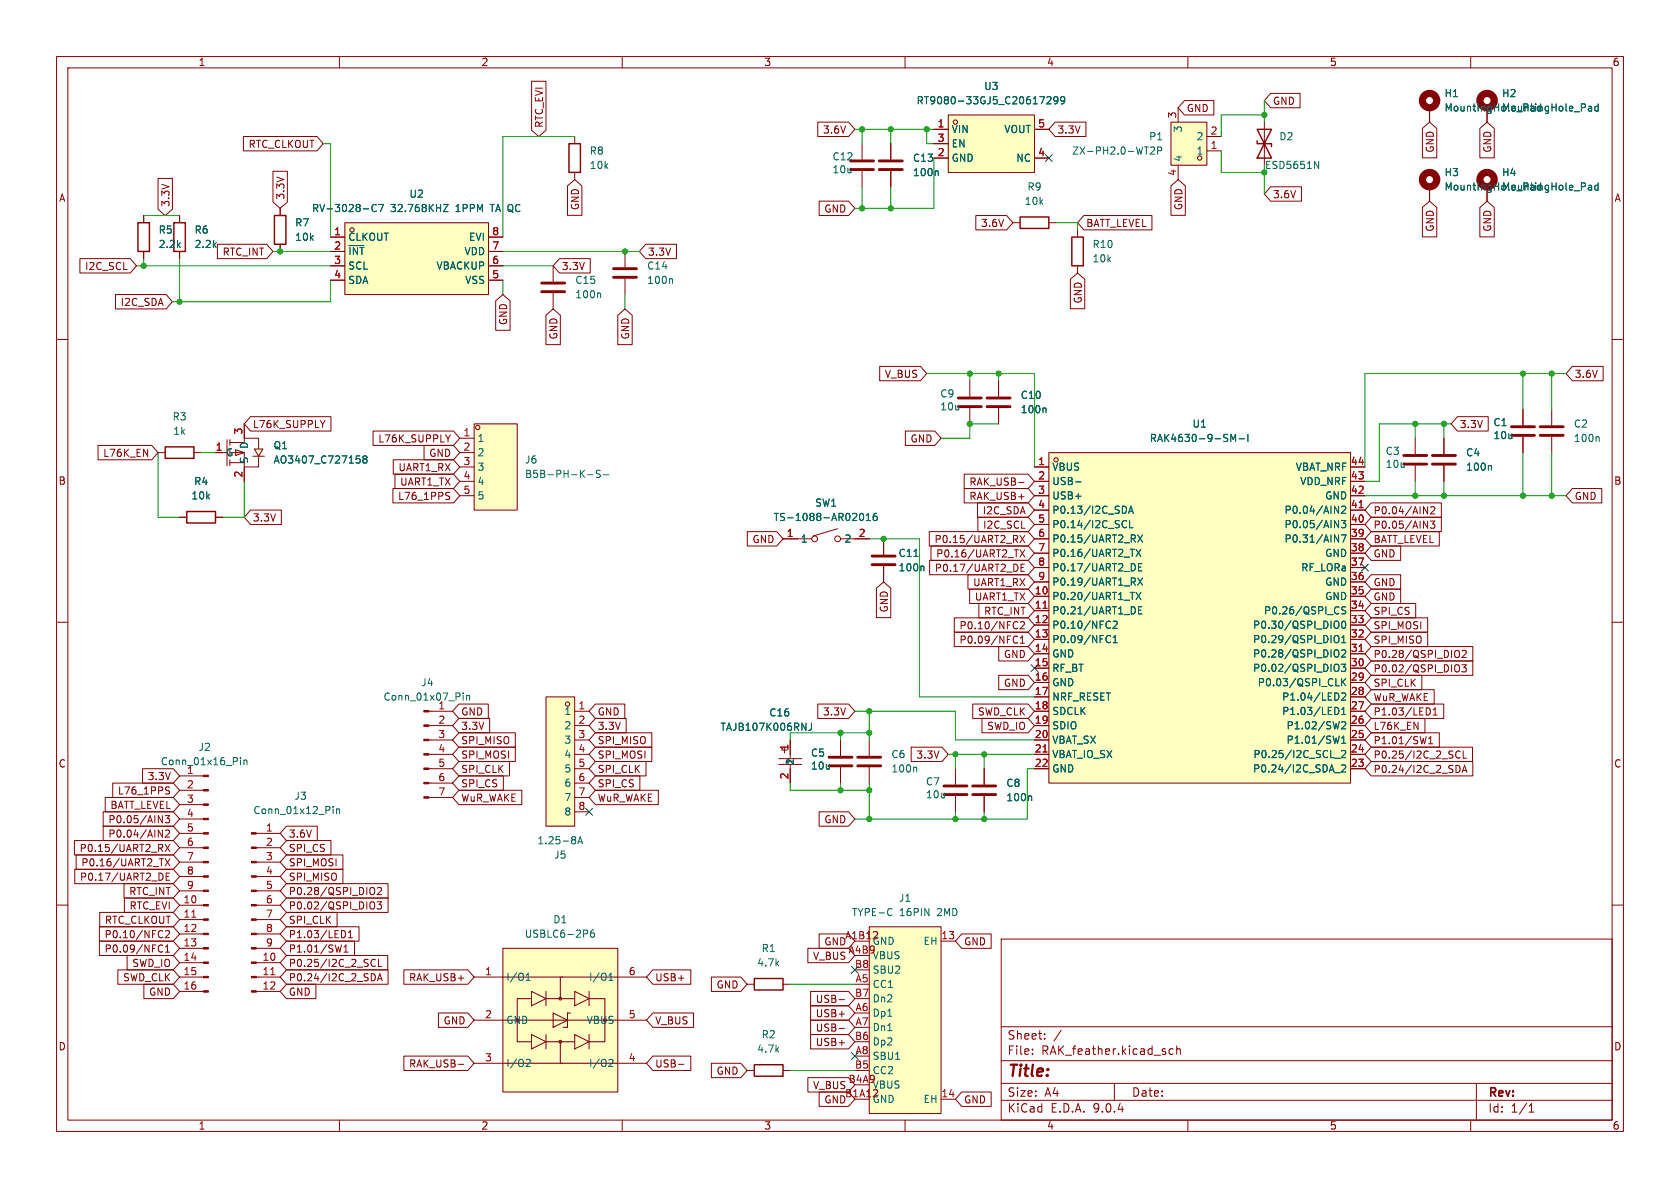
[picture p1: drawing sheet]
<svg xmlns="http://www.w3.org/2000/svg" width="297mm" height="210mm" viewBox="0 0 297 210" stroke-linecap="round" stroke-linejoin="round" font-family="sans-serif">
<defs><g id="words">
<text font-size="2.8" fill="#840000" x="178" y="190.9">Title:</text>
<g font-size="2.1" fill="#840000">
<text x="178" y="184">Sheet:</text>
<text x="178" y="186.7">File:</text>
<text x="184.1" y="186.7">RAK_feather.kicad_sch</text>
<text x="178" y="196.9">KiCad</text>
<text x="178" y="194.1">Size:</text>
<text x="184.7" y="194.1">A4</text>
<text x="185.7" y="196.9">E.D.A.</text>
<text x="193.3" y="196.9">9.0.4</text>
<text x="200" y="194.1">Date:</text>
<text x="263" y="194.3">Rev:</text>
<text x="263" y="196.9">Id:</text>
<text x="267.1" y="196.9">1/1</text>
</g>
<g font-size="1.8" fill="#840000">
<text x="35" y="11.9">1</text>
<text x="85" y="11.9">2</text>
<text x="135" y="11.9">3</text>
<text x="185" y="11.9">4</text>
<text x="235" y="11.9">5</text>
<text x="285" y="11.9">6</text>
<text x="96.2" y="22.7" transform="rotate(-90 96.2 22.7)">RTC_EVI</text>
<text x="145.4" y="23.8">3.6V</text>
<text x="186.8" y="23.8">3.3V</text>
<text x="209.7" y="20">GND</text>
<text x="224.9" y="18.7">GND</text>
<text x="43.8" y="26.4">RTC_CLKOUT</text>
<text x="253.7" y="27.1" transform="rotate(-90 253.7 27.1)">GND</text>
<text x="263.8" y="27.1" transform="rotate(-90 263.8 27.1)">GND</text>
<text x="10.3" y="35.9">A</text>
<text x="50.5" y="35.4" transform="rotate(-90 50.5 35.4)">3.3V</text>
<text x="224.9" y="35.2">3.6V</text>
<text x="285.3" y="35.9">A</text>
<text x="30.2" y="36.7" transform="rotate(-90 30.2 36.7)">3.3V</text>
<text x="102.6" y="37.3" transform="rotate(-90 102.6 37.3)">GND</text>
<text x="145.6" y="37.8">GND</text>
<text x="173.3" y="40.3">3.6V</text>
<text x="191.9" y="40.3">BATT_LEVEL</text>
<text x="209.2" y="37.3" transform="rotate(-90 209.2 37.3)">GND</text>
<text x="253.7" y="41.1" transform="rotate(-90 253.7 41.1)">GND</text>
<text x="263.8" y="41.1" transform="rotate(-90 263.8 41.1)">GND</text>
<text x="14.9" y="47.9">I2C_SCL</text>
<text x="39.2" y="45.4">RTC_INT</text>
<text x="99.2" y="47.9">3.3V</text>
<text x="114.5" y="45.4">3.3V</text>
<text x="191.5" y="53.8" transform="rotate(-90 191.5 53.8)">GND</text>
<text x="21.2" y="54.3">I2C_SDA</text>
<text x="89.9" y="57.6" transform="rotate(-90 89.9 57.6)">GND</text>
<text x="98.7" y="60.1" transform="rotate(-90 98.7 60.1)">GND</text>
<text x="111.4" y="60.1" transform="rotate(-90 111.4 60.1)">GND</text>
<text x="156.3" y="67">V_BUS</text>
<text x="278.3" y="67">3.6V</text>
<text x="44.6" y="75.9">L76K_SUPPLY</text>
<text x="258" y="75.9">3.3V</text>
<text x="18.1" y="81">L76K_EN</text>
<text x="66.8" y="78.4">L76K_SUPPLY</text>
<text x="70.3" y="83.5">UART1_RX</text>
<text x="75.8" y="81">GND</text>
<text x="160.9" y="78.4">GND</text>
<text x="10.3" y="85.9">B</text>
<text x="70.3" y="88.6">L76_1PPS</text>
<text x="70.6" y="86">UART1_TX</text>
<text x="171.3" y="86">RAK_USB-</text>
<text x="171.3" y="88.6">RAK_USB+</text>
<text x="278.3" y="88.6">GND</text>
<text x="285.3" y="85.9">B</text>
<text x="44.6" y="92.4">3.3V</text>
<text x="173.6" y="91.1">I2C_SDA</text>
<text x="173.7" y="93.7">I2C_SCL</text>
<text x="242.7" y="93.7">P0.05/AIN3</text>
<text x="242.7" y="91.1">P0.04/AIN2</text>
<text x="132.9" y="96.2">GND</text>
<text x="165.1" y="96.2">P0.15/UART2_RX</text>
<text x="165.2" y="101.3">P0.17/UART2_DE</text>
<text x="165.4" y="98.7">P0.16/UART2_TX</text>
<text x="242.7" y="96.2">BATT_LEVEL</text>
<text x="242.7" y="98.7">GND</text>
<text x="171.9" y="103.8">UART1_RX</text>
<text x="172.2" y="106.4">UART1_TX</text>
<text x="242.7" y="103.8">GND</text>
<text x="242.7" y="106.4">GND</text>
<text x="157.2" y="108.4" transform="rotate(-90 157.2 108.4)">GND</text>
<text x="169.5" y="111.4">P0.10/NFC2</text>
<text x="169.5" y="114">P0.09/NFC1</text>
<text x="173.9" y="108.9">RTC_INT</text>
<text x="242.7" y="114">SPI_MISO</text>
<text x="242.7" y="111.4">SPI_MOSI</text>
<text x="242.7" y="108.9">SPI_CS</text>
<text x="177.4" y="116.5">GND</text>
<text x="242.7" y="116.5">P0.28/QSPI_DIO2</text>
<text x="242.7" y="119.1">P0.02/QSPI_DIO3</text>
<text x="177.4" y="121.6">GND</text>
<text x="242.7" y="124.1">WuR_WAKE</text>
<text x="242.7" y="121.6">SPI_CLK</text>
<text x="81.4" y="129.2">3.3V</text>
<text x="81.4" y="126.7">GND</text>
<text x="81.4" y="131.8">SPI_MISO</text>
<text x="105.6" y="131.8">SPI_MISO</text>
<text x="105.6" y="126.7">GND</text>
<text x="105.6" y="129.2">3.3V</text>
<text x="145.4" y="126.7">3.3V</text>
<text x="172.8" y="126.7">SWD_CLK</text>
<text x="174.4" y="129.2">SWD_IO</text>
<text x="242.7" y="129.2">L76K_EN</text>
<text x="242.7" y="126.7">P1.03/LED1</text>
<text x="242.7" y="131.8">P1.01/SW1</text>
<text x="10.3" y="135.9">C</text>
<text x="81.4" y="136.8">SPI_CLK</text>
<text x="81.4" y="134.3">SPI_MOSI</text>
<text x="105.6" y="136.8">SPI_CLK</text>
<text x="105.6" y="134.3">SPI_MOSI</text>
<text x="140.6" y="135.4" transform="rotate(-90 140.6 135.4)">2</text>
<text x="161.9" y="134.3">3.3V</text>
<text x="242.7" y="136.8">P0.24/I2C_2_SDA</text>
<text x="242.7" y="134.3">P0.25/I2C_2_SCL</text>
<text x="285.3" y="135.9">C</text>
<text x="19.4" y="143.2">BATT_LEVEL</text>
<text x="20.7" y="140.7">L76_1PPS</text>
<text x="26" y="138.1">3.3V</text>
<text x="81.4" y="141.9">WuR_WAKE</text>
<text x="81.4" y="139.4">SPI_CS</text>
<text x="105.6" y="141.9">WuR_WAKE</text>
<text x="105.6" y="139.4">SPI_CS</text>
<text x="19.1" y="145.7">P0.05/AIN3</text>
<text x="19.1" y="148.3">P0.04/AIN2</text>
<text x="51" y="148.3">3.6V</text>
<text x="145.6" y="145.7">GND</text>
<text x="14" y="150.8">P0.15/UART2_RX</text>
<text x="14" y="155.9">P0.17/UART2_DE</text>
<text x="14.3" y="153.4">P0.16/UART2_TX</text>
<text x="51" y="150.8">SPI_CS</text>
<text x="51" y="153.4">SPI_MOSI</text>
<text x="51" y="155.9">SPI_MISO</text>
<text x="22.7" y="158.4">RTC_INT</text>
<text x="22.8" y="161">RTC_EVI</text>
<text x="51" y="161">P0.02/QSPI_DIO3</text>
<text x="51" y="158.4">P0.28/QSPI_DIO2</text>
<text x="18.4" y="166.1">P0.10/NFC2</text>
<text x="18.4" y="163.5">RTC_CLKOUT</text>
<text x="51" y="163.5">SPI_CLK</text>
<text x="51" y="166.1">P1.03/LED1</text>
<text x="145.6" y="167.3">GND</text>
<text x="170.3" y="167.3">GND</text>
<text x="18.4" y="168.6">P0.09/NFC1</text>
<text x="21.7" y="173.7">SWD_CLK</text>
<text x="23.3" y="171.1">SWD_IO</text>
<text x="51" y="171.1">P0.25/I2C_2_SCL</text>
<text x="51" y="168.6">P1.01/SW1</text>
<text x="51" y="173.7">P0.24/I2C_2_SDA</text>
<text x="72.2" y="173.7">RAK_USB+</text>
<text x="115.7" y="173.7">USB+</text>
<text x="143.6" y="169.9">V_BUS</text>
<text x="26.2" y="176.2">GND</text>
<text x="51" y="176.2">GND</text>
<text x="126.6" y="174.9">GND</text>
<text x="144.1" y="177.5">USB-</text>
<text x="10.3" y="185.9">D</text>
<text x="78.3" y="181.3">GND</text>
<text x="115.7" y="181.3">V_BUS</text>
<text x="144.1" y="182.6">USB-</text>
<text x="144.1" y="185.1">USB+</text>
<text x="144.1" y="180">USB+</text>
<text x="285.3" y="185.9">D</text>
<text x="72.2" y="188.9">RAK_USB-</text>
<text x="115.7" y="188.9">USB-</text>
<text x="126.6" y="190.2">GND</text>
<text x="143.6" y="192.7">V_BUS</text>
<text x="145.6" y="195.3">GND</text>
<text x="149.3" y="194.1">B1A12</text>
<text x="170.3" y="195.3">GND</text>
<text x="35" y="199.9">1</text>
<text x="85" y="199.9">2</text>
<text x="135" y="199.9">3</text>
<text x="185" y="199.9">4</text>
<text x="235" y="199.9">5</text>
<text x="285" y="199.9">6</text>
</g>
<g font-size="1.8" fill="#006464">
<text x="173.9" y="16.1">U3</text>
<text x="255.3" y="17.4">H1</text>
<text x="265.4" y="17.4">H2</text>
<text x="161.9" y="18.6">RT9080-33GJ5_C20617299</text>
<text x="168.1" y="23.7">VIN</text>
<text x="177.5" y="23.7">VOUT</text>
<text x="209.1" y="23.5" transform="rotate(-90 209.1 23.5)">3</text>
<text x="255.3" y="19.9">MountingHole_Pad</text>
<text x="265.4" y="19.9">MountingHole_Pad</text>
<text x="104.1" y="27.5">R8</text>
<text x="147.1" y="28.5">C12</text>
<text x="161.3" y="28.8">C13</text>
<text x="168.1" y="26.3">EN</text>
<text x="168.1" y="28.8">GND</text>
<text x="179.6" y="28.8">NC</text>
<text x="189.4" y="27.5">ZX-PH2.0-WT2P</text>
<text x="203" y="25">P1</text>
<text x="209.1" y="28.7" transform="rotate(-90 209.1 28.7)">4</text>
<text x="211.4" y="27.5">1</text>
<text x="211.4" y="25">2</text>
<text x="226.1" y="25">D2</text>
<text x="72.3" y="35.2">U2</text>
<text x="104.1" y="30.1">10k</text>
<text x="147.1" y="30.8">10u</text>
<text x="161.3" y="31.3">100n</text>
<text x="181.5" y="33.9">R9</text>
<text x="255.3" y="31.3">H3</text>
<text x="255.3" y="33.9">MountingHole_Pad</text>
<text x="265.4" y="31.3">H4</text>
<text x="265.4" y="33.9">MountingHole_Pad</text>
<text x="27.9" y="41.5">R5</text>
<text x="34.3" y="41.5">R6</text>
<text x="52.1" y="40.2">R7</text>
<text x="55.1" y="37.7">RV-3028-C7</text>
<text x="69" y="37.7">32.768KHZ</text>
<text x="80.7" y="37.7">1PPM</text>
<text x="87" y="37.7">TA</text>
<text x="90.3" y="37.7">QC</text>
<text x="181.1" y="36.4">10k</text>
<text x="27.9" y="44">2.2k</text>
<text x="34.3" y="44">2.2k</text>
<text x="52.1" y="42.8">10k</text>
<text x="61.5" y="42.8">CLKOUT</text>
<text x="61.5" y="45.3">~{INT}</text>
<text x="61.5" y="47.9">SCL</text>
<text x="77.1" y="47.9">VBACKUP</text>
<text x="82" y="45.3">VDD</text>
<text x="82.8" y="42.8">EVI</text>
<text x="114.3" y="47.9">C14</text>
<text x="193" y="46.6">10k</text>
<text x="193" y="44">R10</text>
<text x="61.5" y="50.4">SDA</text>
<text x="82.1" y="50.4">VSS</text>
<text x="101.6" y="52.9">100n</text>
<text x="101.6" y="50.4">C15</text>
<text x="114.3" y="50.4">100n</text>
<text x="166.1" y="70.5">C9</text>
<text x="180.3" y="70.7">C10</text>
<text x="30.4" y="74.5">R3</text>
<text x="30.5" y="77.1">1k</text>
<text x="166.1" y="72.7">10u</text>
<text x="180.3" y="73.3">100n</text>
<text x="210.7" y="75.8">U1</text>
<text x="263.9" y="75.5">C1</text>
<text x="263.9" y="77.8">10u</text>
<text x="278.1" y="75.8">C2</text>
<text x="39.9" y="80.9">G</text>
<text x="44" y="82" transform="rotate(-90 44 82)">S</text>
<text x="44" y="79.5" transform="rotate(-90 44 79.5)">D</text>
<text x="48.3" y="82.1">AO3407_C727158</text>
<text x="48.3" y="79.6">Q1</text>
<text x="84.3" y="78.3">1</text>
<text x="84.3" y="80.9">2</text>
<text x="84.3" y="83.4">3</text>
<text x="92.7" y="82.1">J6</text>
<text x="185.9" y="83.4">VBUS</text>
<text x="203.2" y="78.3">RAK4630-9-SM-I</text>
<text x="229" y="83.4">VBAT_NRF</text>
<text x="244.9" y="80.6">C3</text>
<text x="244.9" y="82.9">10u</text>
<text x="259.1" y="80.9">C4</text>
<text x="259.1" y="83.4">100n</text>
<text x="278.1" y="78.3">100n</text>
<text x="33.7" y="88.5">10k</text>
<text x="34.2" y="86">R4</text>
<text x="84.3" y="86">4</text>
<text x="84.3" y="88.5">5</text>
<text x="92.7" y="84.7">B5B-PH-K-S-</text>
<text x="144" y="89.8">SW1</text>
<text x="185.9" y="86">USB-</text>
<text x="185.9" y="88.5">USB+</text>
<text x="229.8" y="86">VDD_NRF</text>
<text x="234.2" y="88.5">GND</text>
<text x="136.7" y="92.3">TS-1088-AR02016</text>
<text x="185.9" y="91">P0.13/I2C_SDA</text>
<text x="185.9" y="93.6">P0.14/I2C_SCL</text>
<text x="227" y="91">P0.04/AIN2</text>
<text x="227" y="93.6">P0.05/AIN3</text>
<text x="141.5" y="96.1">1</text>
<text x="149.2" y="96.1">2</text>
<text x="158.8" y="101.2">100n</text>
<text x="158.8" y="98.7">C11</text>
<text x="185.9" y="96.1">P0.15/UART2_RX</text>
<text x="185.9" y="98.7">P0.16/UART2_TX</text>
<text x="185.9" y="101.2">P0.17/UART2_DE</text>
<text x="227" y="96.1">P0.31/AIN7</text>
<text x="229.9" y="101.2">RF_LORa</text>
<text x="234.2" y="98.7">GND</text>
<text x="185.9" y="103.7">P0.19/UART1_RX</text>
<text x="185.9" y="106.3">P0.20/UART1_TX</text>
<text x="234.2" y="103.7">GND</text>
<text x="234.2" y="106.3">GND</text>
<text x="185.9" y="108.8">P0.21/UART1_DE</text>
<text x="185.9" y="111.4">P0.10/NFC2</text>
<text x="185.9" y="113.9">P0.09/NFC1</text>
<text x="221.4" y="111.4">P0.30/QSPI_DIO0</text>
<text x="221.4" y="113.9">P0.29/QSPI_DIO1</text>
<text x="223.4" y="108.8">P0.26/QSPI_CS</text>
<text x="185.9" y="116.4">GND</text>
<text x="185.9" y="119">RF_BT</text>
<text x="221.4" y="116.4">P0.28/QSPI_DIO2</text>
<text x="221.4" y="119">P0.02/QSPI_DIO3</text>
<text x="67.7" y="124.1">Conn_01x07_Pin</text>
<text x="74.4" y="121.5">J4</text>
<text x="77.4" y="125.5">1</text>
<text x="185.9" y="121.5">GND</text>
<text x="185.9" y="124.1">NRF_RESET</text>
<text x="222.3" y="121.5">P0.03/QSPI_CLK</text>
<text x="226.6" y="124.1">P1.04/LED2</text>
<text x="99.7" y="126.6">1</text>
<text x="99.7" y="129.1">2</text>
<text x="99.7" y="131.7">3</text>
<text x="127.3" y="129.4">TAJB107K006RNJ</text>
<text x="135.9" y="126.8">C16</text>
<text x="185.9" y="126.6">SDCLK</text>
<text x="185.9" y="129.1">SDIO</text>
<text x="185.9" y="131.7">VBAT_SX</text>
<text x="226.6" y="126.6">P1.03/LED1</text>
<text x="227.3" y="129.1">P1.02/SW2</text>
<text x="227.3" y="131.7">P1.01/SW1</text>
<text x="28.3" y="135.5">Conn_01x16_Pin</text>
<text x="32.9" y="136.9">1</text>
<text x="35" y="132.9">J2</text>
<text x="99.7" y="134.2">4</text>
<text x="99.7" y="136.8">5</text>
<text x="140.6" y="135.3" transform="rotate(-90 140.6 135.3)">1</text>
<text x="143.3" y="134">C5</text>
<text x="143.3" y="136.2">10u</text>
<text x="157.5" y="134.2">C6</text>
<text x="157.5" y="136.8">100n</text>
<text x="185.9" y="134.2">VBAT_IO_SX</text>
<text x="185.9" y="136.8">GND</text>
<text x="221.4" y="136.8">P0.24/I2C_SDA_2</text>
<text x="221.5" y="134.2">P0.25/I2C_SCL_2</text>
<text x="52" y="141.6">J3</text>
<text x="99.7" y="139.3">6</text>
<text x="99.7" y="141.8">7</text>
<text x="163.6" y="139">C7</text>
<text x="163.6" y="141.3">10u</text>
<text x="177.8" y="139.3">C8</text>
<text x="177.8" y="141.8">100n</text>
<text x="44.7" y="144.1">Conn_01x12_Pin</text>
<text x="94.9" y="149.5">1.25-8A</text>
<text x="99.7" y="144.4">8</text>
<text x="97.9" y="152">J5</text>
<text x="158.8" y="159.6">J1</text>
<text x="92.7" y="166">USBLC6-2P6</text>
<text x="97.7" y="163.4">D1</text>
<text x="150.5" y="162.2">TYPE-C</text>
<text x="159" y="162.2">16PIN</text>
<text x="163.2" y="167.2">EH</text>
<text x="165.8" y="162.2">2MD</text>
<text x="89.4" y="173.6">I/O1</text>
<text x="104" y="173.6">I/O1</text>
<text x="133.8" y="171">4.7k</text>
<text x="134.5" y="168.5">R1</text>
<text x="154.2" y="169.8">VBUS</text>
<text x="154.2" y="172.3">SBU2</text>
<text x="154.2" y="174.9">CC1</text>
<text x="154.2" y="177.4">Dn2</text>
<text x="154.2" y="179.9">Dp1</text>
<text x="89.4" y="181.2">GND</text>
<text x="103.6" y="181.2">VBUS</text>
<text x="134.5" y="183.7">R2</text>
<text x="154.2" y="182.5">Dn1</text>
<text x="154.2" y="185">Dp2</text>
<text x="89.4" y="188.8">I/O2</text>
<text x="104" y="188.8">I/O2</text>
<text x="133.8" y="186.3">4.7k</text>
<text x="154.2" y="187.6">SBU1</text>
<text x="163.2" y="195.2">EH</text>
</g>
<g font-size="1.8" fill="#a90000">
<text x="165.7" y="22.6">1</text>
<text x="183.4" y="22.6">5</text>
<text x="208" y="21" transform="rotate(-90 208 21)">3</text>
<text x="213.9" y="23.9">2</text>
<text x="165.7" y="25.1">3</text>
<text x="165.7" y="27.7">2</text>
<text x="183.4" y="27.7">4</text>
<text x="213.9" y="26.4">1</text>
<text x="208" y="31.2" transform="rotate(-90 208 31.2)">4</text>
<text x="59" y="41.7">1</text>
<text x="86.9" y="41.7">8</text>
<text x="59" y="44.2">2</text>
<text x="59" y="46.7">3</text>
<text x="86.9" y="44.2">7</text>
<text x="86.9" y="46.7">6</text>
<text x="59" y="49.3">4</text>
<text x="86.9" y="49.3">5</text>
<text x="42.9" y="76.9" transform="rotate(-90 42.9 76.9)">3</text>
<text x="81.8" y="77.2">1</text>
<text x="38" y="79.8">1</text>
<text x="81.8" y="79.8">2</text>
<text x="81.8" y="82.3">3</text>
<text x="183.4" y="82.3">1</text>
<text x="238.7" y="82.3">44</text>
<text x="42.9" y="84.5" transform="rotate(-90 42.9 84.5)">2</text>
<text x="81.8" y="84.8">4</text>
<text x="81.8" y="87.4">5</text>
<text x="183.4" y="84.8">2</text>
<text x="183.4" y="87.4">3</text>
<text x="183.4" y="89.9">4</text>
<text x="238.7" y="84.8">43</text>
<text x="238.7" y="87.4">42</text>
<text x="238.7" y="89.9">41</text>
<text x="139" y="95">1</text>
<text x="151.7" y="95">2</text>
<text x="183.4" y="92.5">5</text>
<text x="183.4" y="95">6</text>
<text x="238.7" y="92.5">40</text>
<text x="238.7" y="95">39</text>
<text x="183.4" y="97.5">7</text>
<text x="183.4" y="100.1">8</text>
<text x="238.7" y="97.5">38</text>
<text x="238.7" y="100.1">37</text>
<text x="182.8" y="105.2">10</text>
<text x="182.8" y="107.7">11</text>
<text x="183.4" y="102.6">9</text>
<text x="238.7" y="102.6">36</text>
<text x="238.7" y="105.2">35</text>
<text x="238.7" y="107.7">34</text>
<text x="182.8" y="110.2">12</text>
<text x="182.8" y="112.8">13</text>
<text x="238.7" y="110.2">33</text>
<text x="238.7" y="112.8">32</text>
<text x="182.8" y="115.3">14</text>
<text x="182.8" y="117.9">15</text>
<text x="238.7" y="115.3">31</text>
<text x="238.7" y="117.9">30</text>
<text x="102.2" y="125.5">1</text>
<text x="182.8" y="120.4">16</text>
<text x="182.8" y="122.9">17</text>
<text x="182.8" y="125.5">18</text>
<text x="238.7" y="120.4">29</text>
<text x="238.7" y="122.9">28</text>
<text x="238.7" y="125.5">27</text>
<text x="77.4" y="128">2</text>
<text x="77.4" y="130.6">3</text>
<text x="102.2" y="128">2</text>
<text x="102.2" y="130.6">3</text>
<text x="182.8" y="128">19</text>
<text x="182.8" y="130.6">20</text>
<text x="238.7" y="128">26</text>
<text x="238.7" y="130.6">25</text>
<text x="77.4" y="133.1">4</text>
<text x="77.4" y="135.6">5</text>
<text x="102.2" y="133.1">4</text>
<text x="102.2" y="135.6">5</text>
<text x="139.4" y="137.9" transform="rotate(-90 139.4 137.9)">2</text>
<text x="139.4" y="132.8" transform="rotate(-90 139.4 132.8)">1</text>
<text x="182.8" y="133.1">21</text>
<text x="182.8" y="135.6">22</text>
<text x="238.7" y="133.1">24</text>
<text x="238.7" y="135.6">23</text>
<text x="32.9" y="139.4">2</text>
<text x="32.9" y="142">3</text>
<text x="77.4" y="138.2">6</text>
<text x="77.4" y="140.7">7</text>
<text x="102.2" y="138.2">6</text>
<text x="102.2" y="140.7">7</text>
<text x="102.2" y="143.3">8</text>
<text x="32.9" y="144.5">4</text>
<text x="32.9" y="147.1">5</text>
<text x="32.9" y="149.6">6</text>
<text x="46.9" y="147.1">1</text>
<text x="46.9" y="149.6">2</text>
<text x="32.9" y="152.1">7</text>
<text x="32.9" y="154.7">8</text>
<text x="46.9" y="152.1">3</text>
<text x="46.9" y="154.7">4</text>
<text x="32.3" y="159.8">10</text>
<text x="32.9" y="157.2">9</text>
<text x="46.9" y="157.2">5</text>
<text x="46.9" y="159.8">6</text>
<text x="32.3" y="162.3">11</text>
<text x="32.3" y="164.8">12</text>
<text x="32.3" y="167.4">13</text>
<text x="46.9" y="162.3">7</text>
<text x="46.9" y="164.8">8</text>
<text x="46.9" y="167.4">9</text>
<text x="149.3" y="166.1">A1B12</text>
<text x="154.2" y="167.2">GND</text>
<text x="166.3" y="166.1">13</text>
<text x="32.3" y="169.9">14</text>
<text x="32.3" y="172.5">15</text>
<text x="46.3" y="169.9">10</text>
<text x="46.3" y="172.5">11</text>
<text x="85.7" y="172.5">1</text>
<text x="111.1" y="172.5">6</text>
<text x="149.9" y="168.7">A4B9</text>
<text x="151.1" y="171.2">B8</text>
<text x="151.1" y="173.7">A5</text>
<text x="32.3" y="175">16</text>
<text x="46.3" y="175">12</text>
<text x="151.1" y="176.3">B7</text>
<text x="151.1" y="178.8">A6</text>
<text x="85.7" y="180.1">2</text>
<text x="111.1" y="180.1">5</text>
<text x="151.1" y="183.9">B6</text>
<text x="151.1" y="181.4">A7</text>
<text x="85.7" y="187.7">3</text>
<text x="111.1" y="187.7">4</text>
<text x="149.9" y="191.5">B4A9</text>
<text x="151.1" y="189">B5</text>
<text x="151.1" y="186.4">A8</text>
<text x="154.2" y="190.1">CC2</text>
<text x="154.2" y="192.6">VBUS</text>
<text x="154.2" y="195.2">GND</text>
<text x="166.3" y="194.1">14</text>
</g>
<text font-size="1.8" fill="#009600" x="223.5" y="30.1">ESD5651N</text>
</g></defs>
<g fill="none" stroke="#840000" stroke-width=".18">
<path d="M10 10h277v190h-277zM12 12h273v186h-273zM60 10v2M110 10v2M160 10v2M210 10v2M260 10v2M10 60h2M285 60h2M27.9 80h1.3M34.3 80h1.3M10 110h2"/>
<path d="M285 110h2M168.9 135.9v2.8M168.9 140.7v2.8M10 160h2M177 166h108v32h-108zM285 160h2M60 198v2M110 198v2M160 198v2M177 194.5h108M177 191.5h108M177 187.5h108"/>
<path d="M177 181.5h108M182.5 186.3v.1M182.5 185.5v.1M184.7 183.6v.1M184.7 182.8v.1M187.6 182.1l-1.3 2M197 191.5v3M207.4 185.5l-.4-.1-.3 .3v.4l.1 .2h.6M208 185.5l.2-.1 .4 .1 .1 .9M208 184.9v1.5M210 198v2M260 198v2"/>
<path d="M261 191.5v6.5M270.3 196.6h.9M270.3 195.5l.4-.4v1.5"/>
</g>
<path d="M29.2 79h5.1v2h-5.1z" fill="none" stroke="#840000" stroke-width=".25"/>
<path d="M166.9 138.9h4M166.9 140.5h4" fill="none" stroke="#840000" stroke-width=".51"/>
<g fill="#ffffc2">
<path d="M41.7 79.5l1.5 .5-1.5 .5z"/>
<path d="M45 79.4h1.5l-.8 1.3z"/>
</g>
<g fill="none" stroke="#840000" stroke-width=".18">
<path d="M152.4 25.4v2.8M152.4 30.2v2.8M179.1 39.4h1.2M185.4 39.4h1.3M40.1 77.7v4.6M40.6 78.2h2.6v-.7h2.5v1.8M40.6 77.7v1M41.7 79.5l1.5 .5-1.5 .5zM43.2 74.9v2.6M45 79.4h1.5l-.8 1.3zM274.3 72.4v2.8M274.3 77.2v2.8"/>
<path d="M31.7 91.4h1.3M38.1 80h1.3M38.1 91.4h1.3M40.6 80h2.6v2.6h2.5v-1.8M40.6 81.3v1M40.6 81.8h2.6M43.2 82.6v2.5M44.7 80.7h2M31.7 137.2h4.3M31.7 139.7h4.3M31.7 147.3h4.3M31.7 149.9h4.3"/>
<path d="M31.7 152.4h4.3M31.7 154.9h4.3M31.7 157.5h4.3M31.7 142.2h4.3M31.7 144.8h4.3M45.3 147.3h4.2M45.3 149.9h4.2M45.3 152.4h4.2M45.3 154.9h4.2M45.3 157.5h4.2M31.7 160h4.3M31.7 162.6h4.3"/>
<path d="M31.7 165.1h4.3M31.7 167.6h4.3M31.7 170.2h4.3M31.7 172.7h4.3M31.7 175.3h4.3M45.3 160h4.2M45.3 162.6h4.2M45.3 165.1h4.2M45.3 167.6h4.2M45.3 170.2h4.2M45.3 172.7h4.2M45.3 175.3h4.2"/>
</g>
<g fill="none" stroke="#006464" stroke-width=".18">
<path d="M282.5 77.2l.2 .2v.6M63 80.6h.6M63.4 81.1l.3 .2v.3l-.3 .3M64.4 81.1l-.2-.2 .2-.3h.2l.3 .2-.3 .3M64.4 81.1l-.2 .3v.3l.2 .2 .4-.1 .1-.2v-.2l-.3-.3M64.4 81.1h.2M42.5 133.9v.2M42.5 134.4v.8M43.1 134.4v.8M43.1 134.5l.2-.1h.3l.1 .8M58.9 142.6v.1M58.9 143v.8"/>
<path d="M59.5 143v.8M59.5 143.1l.2-.1h.3v.8"/>
</g>
<path d="M150.4 28.4h4M150.4 30h4M272.3 75.4h4.1M272.3 77h4.1" fill="none" stroke="#840000" stroke-width=".51"/>
<path d="M180.3 38.4h5.1v2h-5.1zM33 90.4h5.1v2.1h-5.1z" fill="none" stroke="#840000" stroke-width=".25"/>
<g fill="#840000" stroke="#840000" stroke-width=".18">
<path d="M44.4 147.2h.9v.2h-.9z"/>
<path d="M44.4 149.7h.9v.3h-.9z"/>
<path d="M44.4 152.3h.9v.2h-.9z"/>
<path d="M44.4 154.8h.9v.3h-.9z"/>
<path d="M44.4 157.4h.9v.2h-.9z"/>
<path d="M44.4 159.9h.9v.2h-.9z"/>
<path d="M44.4 162.4h.9v.3h-.9z"/>
<path d="M44.4 165h.9v.2h-.9z"/>
<path d="M44.4 167.5h.9v.3h-.9z"/>
<path d="M44.4 170.1h.9v.2h-.9z"/>
<path d="M44.4 172.6h.9v.2h-.9z"/>
<path d="M44.4 175.1h.9v.3h-.9z"/>
<path d="M36 137h.8v.3h-.8z"/>
<path d="M36 139.6h.8v.2h-.8z"/>
<path d="M36 142.1h.8v.3h-.8z"/>
<path d="M36 144.7h.8v.2h-.8z"/>
<path d="M36 147.2h.8v.2h-.8z"/>
<path d="M36 149.7h.8v.3h-.8z"/>
<path d="M36 152.3h.8v.2h-.8z"/>
<path d="M36 154.8h.8v.3h-.8z"/>
<path d="M36 157.4h.8v.2h-.8z"/>
<path d="M36 159.9h.8v.2h-.8z"/>
<path d="M36 162.4h.8v.3h-.8z"/>
<path d="M36 165h.8v.2h-.8z"/>
<path d="M36 167.5h.8v.3h-.8z"/>
<path d="M36 170.1h.8v.2h-.8z"/>
<path d="M36 172.6h.8v.2h-.8z"/>
<path d="M36 175.1h.8v.3h-.8z"/>
</g>
<path d="M33.9 162.1h.7M47.9 172.3h.7" fill="none" stroke="#a90000" stroke-width=".18"/>
<path d="M167.6 20.3h15.3v10.2h-15.3z" fill="#ffffc2"/>
<g fill="none" stroke="#840000" stroke-width=".18">
<path d="M25.4 38.1v1.3M165.1 22.9h2.5M165.1 25.4h2.5M165.1 27.9h2.5M167.6 20.3h15.3v10.2h-15.3zM182.9 22.9h2.5M182.9 27.9h2.5M25.4 44.5v1.2M176.5 67.3v2.8M176.5 72.1v2.8M75.8 125.7h4.2M75.8 128.3h4.2"/>
<path d="M75.8 130.8h4.2M75.8 133.4h4.2M75.8 135.9h4.2M75.8 138.4h4.2M75.8 141h4.2"/>
<circle cx="168.9" cy="21.6" r=".38"/>
</g>
<path d="M185.1 17.2l.5-.1 .2 .4-.8 .9h.8M187 17.6l-.2 .3h-.3l-.2-.3 .1-.4 .4-.1 .2 .1a.84 .84 0 0 1-.3 1.2h-.3M188.2 17.6l-.2 .3-.4-.1-.1-.2 .1-.4 .4-.1 .2 .1a.84 .84 0 0 1-.3 1.2h-.3M184.7 72.1l.2 .2v.7M81.9 122.5v.1M81.9 122.9v.9M82.5 122.9v.9M82.5 123l.2-.1 .3 .1v.8" fill="none" stroke="#006464" stroke-width=".18"/>
<path d="M24.4 39.4h2v5.1h-2z" fill="none" stroke="#840000" stroke-width=".25"/>
<g fill="#840000" stroke="#840000" stroke-width=".18">
<path d="M74.9 125.6h.9v.3h-.9z"/>
<path d="M74.9 128.1h.9v.3h-.9z"/>
<path d="M74.9 130.7h.9v.2h-.9z"/>
<path d="M74.9 133.2h.9v.3h-.9z"/>
<path d="M74.9 135.8h.9v.2h-.9z"/>
<path d="M74.9 138.3h.9v.3h-.9z"/>
<path d="M74.9 140.8h.9v.3h-.9z"/>
</g>
<path d="M174.5 70.4h4.1M174.5 71.9h4.1" fill="none" stroke="#840000" stroke-width=".51"/>
<g fill="#ffffc2">
<path d="M88.9 167.6h20.3v25.4h-20.3z"/>
<path d="M94 175.3l2.5 1.2-2.5 1.3z"/>
<path d="M94 182.9l2.5 1.3-2.5 1.2z"/>
<path d="M97.8 179.1l2.5 1.2-2.5 1.3z"/>
<path d="M101.6 175.3l2.5 1.2-2.5 1.3z"/>
<path d="M101.6 182.9l2.5 1.3-2.5 1.2z"/>
</g>
<g fill="none" stroke="#840000" stroke-width=".18">
<path d="M83.8 172.7h30.5M88.9 167.6h20.3v25.4h-20.3zM94 176.5h-2.6v7.7h2.6M94 175.3l2.5 1.2-2.5 1.3zM96.5 175.3v2.5M96.5 176.5h5.1M97.8 179.1l2.5 1.2-2.5 1.3zM99.1 176.5h.1M99.1 172.7v3.8M99.3 172.7h.1M100.8 179.1h-.5v2.5h-.7M101.6 175.3l2.5 1.2-2.5 1.3z"/>
<path d="M104.1 176.5h2.8v7.7h-3M104.1 175.3v2.5M83.8 188h30.5M83.8 180.3h5.1M91.4 180.3h22.9M94 182.9l2.5 1.3-2.5 1.2zM96.5 182.9v2.5M96.5 184.2h5.1M99.1 184.2v3.8M99.3 188h.1M101.6 182.9l2.5 1.3-2.5 1.2zM104.1 182.9v2.5"/>
<circle cx="99.1" cy="176.5" r=".25"/>
<circle cx="99.1" cy="184.1" r=".25"/>
</g>
<path d="M93 173.3h.7M93 172.4l.4-.4v1.3M103.8 164.5l.1 .2-.1 .3M105 164.4l-.4 .1a.86 .86 0 0 0 0 1.2l.4-.1 .1-.5-.2-.2h-.3l-.2 .2M107.6 173.3h.8M107.6 172.4l.4-.4v1.3M93.2 187.3h.4l.1 .3-.7 .9h.7M107.8 187.3h.4l.2 .3-.8 .9h.8" fill="none" stroke="#006464" stroke-width=".18"/>
<path d="M153.7 163.8h12.7v33.1h-12.7z" fill="#ffffc2"/>
<path d="M153.7 163.8h12.7v33.1h-12.7zM166.4 166.4h2.5M166.4 194.3h2.5" fill="none" stroke="#840000" stroke-width=".18"/>
<path d="M155.1 164.8v.4" fill="none" stroke="#a90000" stroke-width=".18"/>
<path d="M157.4 160.6l.3 .1M157.7 161.7l-.3 .2" fill="none" stroke="#006464" stroke-width=".18"/>
<path d="M96.5 123.2h5.1v22.9h-5.1z" fill="#ffffc2"/>
<g fill="none" stroke="#840000" stroke-width=".18">
<path d="M252.7 19.1v2.5M262.9 19.1v2.5M157.5 25.4v2.8M157.5 30.2v2.8M223.5 21.6v7.6M252.7 33v2.6M262.9 33v2.6M96.5 123.2h5.1v22.9h-5.1zM101.6 125.7h2.5M101.6 128.3h2.5M101.6 130.8h2.5M101.6 133.4h2.5"/>
<path d="M101.6 135.9h2.5M101.6 138.4h2.5M137.7 135.1h4M137.7 134.1h4M139.7 130.8v3.3M139.7 135.9v2.5M148.6 130.8v2.8M148.6 135.6v2.8M174 135.9v2.8M101.6 141h2.5M101.6 143.5h2.5M174 140.7v2.8"/>
<path d="M132.1 174h1.2M138.4 174h1.3M132.1 189.2h1.2M138.4 189.2h1.3"/>
<circle cx="100.3" cy="124.5" r=".38"/>
</g>
<g fill="none" stroke="#006464" stroke-width=".18">
<path d="M281 18.8h.2l.2 .2v.6M281.4 19.6h-.4M281.4 19.1h-.4M282.5 18.8h-.3l-.3 .2 .2 .6h.4M282.5 18.4v1.2M165.7 30.2l.2 .2v.7M232.4 28.5l.7 1.3v-1.3M281 32.8h.2l.2 .1v.7M281.4 33.5l-.4 .1M281.4 33.1h-.4M282.5 32.3v1.3M282.5 32.8h-.3l-.3 .2 .2 .5h.4"/>
<path d="M143.5 127.8v.9a.41 .41 0 0 1-.5 .4M101.7 148l.1 .1-.1 .3M101.7 148.5l.1 .2-.1 .4M102.1 149.2l.5-1.3 .4 1.3M102.3 148.8h.6M182.2 140.7l.2 .2v.6"/>
</g>
<path d="M222.2 22.9h2.6l-2.6 5h2.6zM222.2 24.9v.5h2.6v.5M133.3 173h5.1v2h-5.1zM133.3 188.2h5.1v2h-5.1z" fill="none" stroke="#840000" stroke-width=".25"/>
<path d="M155.4 28.4h4.1M155.4 30h4.1M146.6 133.9h4M146.6 135.4h4M172 138.9h4M172 140.5h4" fill="none" stroke="#840000" stroke-width=".51"/>
<g fill="none" stroke="#840000" stroke-width="1.3">
<circle cx="252.7" cy="17.8" r="1.27"/>
<circle cx="262.9" cy="17.8" r="1.27"/>
<circle cx="252.7" cy="31.7" r="1.27"/>
<circle cx="262.9" cy="31.7" r="1.27"/>
</g>
<path d="M61 39.4h25.4v12.7h-25.4z" fill="#ffffc2"/>
<g fill="none" stroke="#840000" stroke-width=".18">
<path d="M61 39.4h25.4v12.7h-25.4zM58.4 41.9h2.6M58.4 44.5h2.6M58.4 47h2.6M58.4 49.5h2.6M86.4 41.9h2.5M86.4 44.5h2.5M86.4 47h2.5M86.4 49.5h2.5"/>
<circle cx="62.2" cy="40.6" r=".38"/>
</g>
<path d="M66.5 36.3a.6 .6 0 0 0-.8 .4 .6 .6 0 0 0 .6 .7l.2-.1M66.9 36.1h.9l-.6 1.3M78.4 36.1h.8l-.8 1.3h.8" fill="none" stroke="#006464" stroke-width=".18"/>
<path d="M185.4 80h53.4v58.4h-53.4z" fill="#ffffc2"/>
<g fill="none" stroke="#840000" stroke-width=".18">
<path d="M250.2 77.5v2.8M182.9 82.6h2.5M182.9 85.1h2.5M182.9 87.6h2.5M182.9 90.2h2.5M182.9 92.7h2.5M182.9 95.3h2.5M182.9 97.8h2.5M185.4 80h53.4v58.4h-53.4zM238.8 82.6h2.5M238.8 85.1h2.5M238.8 87.6h2.5"/>
<path d="M238.8 90.2h2.5M238.8 92.7h2.5M238.8 95.3h2.5M238.8 97.8h2.5M250.2 82.3v2.8M182.9 100.3h2.5M182.9 102.9h2.5M182.9 105.4h2.5M182.9 108h2.5M182.9 110.5h2.5M182.9 113h2.5M182.9 115.6h2.5"/>
<path d="M182.9 118.1h2.5M238.8 100.3h2.5M238.8 102.9h2.5M238.8 105.4h2.5M238.8 108h2.5M238.8 110.5h2.5M238.8 113h2.5M238.8 115.6h2.5M238.8 118.1h2.5M182.9 120.7h2.5M182.9 123.2h2.5M182.9 125.7h2.5"/>
<path d="M182.9 128.3h2.5M182.9 130.8h2.5M182.9 133.4h2.5M182.9 135.9h2.5M238.8 120.7h2.5M238.8 123.2h2.5M238.8 125.7h2.5M238.8 128.3h2.5M238.8 130.8h2.5M238.8 133.4h2.5M238.8 135.9h2.5"/>
<circle cx="186.7" cy="81.3" r=".38"/>
</g>
<g fill="none" stroke="#006464" stroke-width=".18">
<path d="M217.6 78v-1.2l.4 .9 .4-.9v1.2M219 77.6h1M220.6 76.8v1.2M190.1 85.2h1M198.8 92l.4 .1M198.9 89.5l.3 .5-.3 .7M199.2 93.2l-.4 .1M199.5 90.7l.4-1.2 .5 1.2M199.6 90.4h.6M199.7 92v1.3h.6M200.8 97.1l.9 1.3M201.1 94.6l.9 1.2"/>
<path d="M201.7 97.1l-.9 1.3M201.9 99.6h-.6v1.3h.6M202 94.6l-.9 1.2M235.9 89.5l.7 1.2v-1.2M235.9 92l.7 1.3v-1.3M235.9 94.6l.7 1.2v-1.2M237.1 92h.8l-.4 .5 .3 .1v.6l-.1 .1-.6-.1M237.1 94.6h.9l-.6 1.2M237.2 89.6l.5-.1 .2 .3-.8 .9h.8M195.8 112.4l.3-.1 .2 .2M196.1 109.8l.2 .1M196.3 110.9l-.2 .2"/>
<path d="M196.3 113.5l-.2 .1-.3-.1M196.8 109.9l.5-.1 .2 .4-.8 .9h.8M196.8 113.6h.7M196.8 112.7l.4-.4v1.3M200.8 104.7l.9 1.3M201.1 102.2l.9 1.2M201.3 100.2h.4M201.3 107.9h.4M201.7 104.7l-.9 1.3M201.9 107.3h-.6v1.2h.6M202 102.2l-.9 1.2M236 112.4l.2-.1a.43 .43 0 0 1 .5 .5v.4a.42 .42 0 0 1-.2 .4 .42 .42 0 0 1-.5-.1"/>
<path d="M236.4 109.8l.1 .1a.81 .81 0 0 1-.1 1.2M236.4 114.9h.1a.81 .81 0 0 1-.1 1.2M236.4 117.4l.1 .1a.81 .81 0 0 1-.1 1.2M236.6 107.3l.1 .1M236.7 108.4l-.1 .1M237.1 117.4h.8l-.4 .5 .3 .1v.6l-.1 .1-.6-.1M237.2 120v1.2M237.2 113.6h.7M237.2 115l.5-.1 .2 .3-.8 .9h.8M237.2 112.7l.3-.4v1.3M237.3 109.9l.2-.1a.68 .68 0 0 1 .4 .6 .68 .68 0 0 1-.4 .7l-.2-.2-.1-.3zM237.9 120l-.7 .7"/>
<path d="M237.9 107.3h-.5l-.2 .1v.3l.6 .3 .1 .3-.2 .2h-.5M236 134.1h.9M236 136.6h.9M236.2 121.2h.6M236.3 125a.68 .68 0 0 1 .4 .7 .68 .68 0 0 1-.4 .6M236.6 122.7l.1 .3-.1 .6M236.8 130.1l-.3 1.3M237.2 122.6l.5-.1 .2 .4-.8 .9h.8M237.2 127.7l.5-.1 .2 .3-.8 .9h.8M237.2 132.8l.5-.1 .2 .3-.8 .9h.8M237.2 135.3l.5-.1 .2 .4-.8 .9h.8M237.2 125.4l.3-.4v1.3"/>
<path d="M237.2 130.5l.3-.4v1.3M237.2 126.3h.7M237.2 131.4h.7M237.4 120.5l.5 .7"/>
</g>
<path d="M240.3 89.8h.7M184.4 107.5h.7M240.3 115.2h.7M184.4 132.9h.7" fill="none" stroke="#a90000" stroke-width=".18"/>
<path d="M248.2 80.5h4M248.2 82h4" fill="none" stroke="#840000" stroke-width=".51"/>
<path d="M83.8 74.9h7.6v15.3h-7.6z" fill="#ffffc2"/>
<g fill="none" stroke="#840000" stroke-width=".18">
<path d="M31.7 38.1v1.3M49.5 36.8v1.3M31.7 44.5v1.2M49.5 43.2v1.3M97.8 47v2.8M97.8 51.8v2.8M110.5 44.5v2.7M110.5 49.3v2.8M81.3 77.5h2.5M83.8 74.9h7.6v15.3h-7.6zM269.2 72.4v2.8M269.2 77.2v2.8"/>
<path d="M81.3 80h2.5M81.3 82.6h2.5M81.3 85.1h2.5M81.3 87.6h2.5M138.4 95.3h5.1M148.1 93.5l-4.3 1.2M148.6 95.3h5.1M156.2 95.3v2.7M156.2 100.1v2.8M153.7 130.8v2.8M153.7 135.6v2.8"/>
<circle cx="84.4" cy="75.6" r=".38"/>
<circle cx="144" cy="95.3" r=".51"/>
<circle cx="148.1" cy="95.3" r=".51"/>
</g>
<path d="M106 51.8l.2 .2v.6M118.7 49.3l.2 .1v.7M103.9 83.9h1M106.1 83.2l-.5-.1-.1 .2v.3l.5 .3 .1 .3-.2 .2-.5-.1M106.7 83.9h.9M151.9 91.2l.2-.3 .1-.2a.68 .68 0 0 1 .5 .7 .68 .68 0 0 1-.5 .6l-.1-.1-.2-.4M153.2 92h.7M153.2 91.1l.3-.4v1.3M155 90.7l-.4 .1a.86 .86 0 0 0 0 1.2l.4-.1 .1-.4-.3-.3h-.2l-.2 .3M161.6 98.4h.7M163.2 100.1l.1 .1v.7M161.9 135.6l.2 .2v.7" fill="none" stroke="#006464" stroke-width=".18"/>
<path d="M95.8 50h4M95.8 51.6h4M108.5 47.5h4M108.5 49h4M267.2 75.4h4.1M267.2 77h4.1M154.2 99.8h4M154.2 98.3h4M151.6 133.9h4.1M151.6 135.4h4.1" fill="none" stroke="#840000" stroke-width=".51"/>
<path d="M30.7 39.4h2.1v5.1h-2.1zM48.5 38.1h2v5.1h-2z" fill="none" stroke="#840000" stroke-width=".25"/>
<path d="M207 21.6h6.4v7.6h-6.4z" fill="#ffffc2"/>
<g fill="none" stroke="#840000" stroke-width=".18">
<path d="M94 14.4h2.5v8.6l-1.3 1.1-1.2-1.1zM208.3 19.1v2.5M209.4 17.8h5.2v2.5h-5.2l-1.1-1.2zM224.6 16.5h5.2v2.6h-5.2l-1.1-1.3zM252.7 19.1v2.5M262.9 19.1v2.5M25.4 38.1v1.3M27.9 31.5h2.6v5.5l-1.3 1.1-1.3-1.1zM31.7 38.1v1.3M43 24.1h13l1.1 1.3-1.1 1.3h-13zM48.3 30.3h2.5v5.4l-1.3 1.1-1.2-1.1zM49.5 36.8v1.3"/>
<path d="M100.3 32.9l1.3-1.1 1.3 1.1v5.2h-2.6zM101.6 24.1v1.3M101.6 30.5v1.3M144.6 21.6h5.4l1.1 1.3-1.1 1.2h-5.4zM144.8 35.6h5.2l1.1 1.2-1.1 1.3h-5.2zM157.5 25.4v2.8M157.5 30.2v2.8M165.1 22.9h2.5M165.1 25.4h2.5M165.1 27.9h2.5M172.5 38.1h5.5l1.1 1.3-1.1 1.2h-5.5zM182.9 22.9h2.5"/>
<path d="M182.9 27.9h2.5M186.5 21.6h5.5v2.5h-5.5l-1.1-1.2zM191.6 38.1h12v2.5h-12l-1.1-1.2zM207 32.9l1.3-1.1 1.3 1.1v5.2h-2.6zM207 21.6h6.4v7.6h-6.4zM208.3 29.2v2.6M213.4 26.7h2.5M213.4 24.1h2.5M224.6 33h5.5v2.6h-5.5l-1.1-1.3zM251.5 22.7l1.2-1.1 1.3 1.1v5.2h-2.5zM251.5 36.7l1.2-1.1 1.3 1.1v5.2h-2.5zM252.7 33v2.6"/>
<path d="M261.6 22.7l1.3-1.1 1.3 1.1v5.2h-2.6zM261.6 36.7l1.3-1.1 1.3 1.1v5.2h-2.6zM262.9 33v2.6M14.1 45.7h8.9l1.1 1.3-1.1 1.3h-8.9zM20.4 52.1h9l1.1 1.2-1.1 1.3h-9zM25.4 44.5v1.2M31.7 44.5v1.2M38.4 43.2h8.7l1.2 1.3-1.2 1.2h-8.7zM49.5 43.2v1.3M58.4 41.9h2.6M58.4 44.5h2.6M58.4 47h2.6"/>
<path d="M58.4 49.5h2.6M86.4 41.9h2.5M86.4 44.5h2.5M86.4 47h2.5M86.4 49.5h2.5M87.6 53.2l1.3-1.1 1.3 1.1v5.2h-2.6zM96.5 55.7l1.3-1.1 1.3 1.1v5.2h-2.6zM98.9 45.7h5.4v2.6h-5.4l-1.1-1.3zM109.2 55.7l1.3-1.1 1.3 1.1v5.2h-2.6zM114.1 43.2h5.5v2.5h-5.5l-1.1-1.2zM189.2 49.4l1.3-1.1 1.3 1.1v5.2h-2.6zM190.5 40.6v1.3"/>
<path d="M190.5 47v1.3M17.3 78.7h9.5l1.1 1.3-1.1 1.3h-9.5zM43.2 74.9v2.6M44.3 73.7h14.2v2.5h-14.2l-1.1-1.3zM57.5 74.3l-.5 .7M66 76.2h14.2l1.1 1.3-1.1 1.2h-14.2zM75 78.7h5.2l1.1 1.3-1.1 1.3h-5.2zM79.6 76.9l-.4 .6M155.5 64.8h7.2l1.1 1.2-1.1 1.3h-7.2zM160.1 76.2h5.2l1.1 1.3-1.1 1.2h-5.2zM171.4 67.3v2.8M171.4 72.1v2.8"/>
<path d="M176.5 67.3v2.8M176.5 72.1v2.8M255.3 77.5v2.8M257.7 73.7h5.4v2.5h-5.4l-1.2-1.3zM269.2 72.4v2.8M269.2 77.2v2.8M278 64.8h5.4v2.5h-5.4l-1.1-1.3zM31.7 91.4h1.3M38.1 91.4h1.3M38.1 80h1.3M43.2 82.6v2.5M44.3 90.2h5.4v2.5h-5.4l-1.1-1.3z"/>
<path d="M69.5 86.4h10.7l1.1 1.2-1.1 1.3h-10.7zM69.5 81.3h10.7l1.1 1.3-1.1 1.2h-10.7zM69.8 83.8h10.4l1.1 1.3-1.1 1.3h-10.4zM79 87.6l.4 .2 .1 .3-.2 .2h-.3M79 87l.5 .1M132.1 94h5.2l1.1 1.3-1.1 1.2h-5.2zM138.4 95.3h2.6M151.1 95.3h2.6M156.2 95.3v2.7M164.3 94h17.5l1.1 1.3-1.1 1.2h-17.5zM164.3 99.1h17.5l1.1 1.2-1.1 1.3h-17.5zM164.6 96.5h17.2l1.1 1.3-1.1 1.3h-17.2z"/>
<path d="M170.5 83.8h11.3l1.1 1.3-1.1 1.3h-11.3zM170.5 86.4h11.3l1.1 1.2-1.1 1.3h-11.3zM172.8 88.9h9l1.1 1.3-1.1 1.2h-9zM172.9 91.4h8.9l1.1 1.3-1.1 1.3h-8.9zM180.1 85.3h.9M180.3 94.7l.9 1.2M180.3 97.2l.9 1.3M181.1 99.7h-.6v1.3h.6M181.2 94.7l-.9 1.2M181.2 97.2l-.9 1.3M182.9 82.6h2.5M182.9 85.1h2.5"/>
<path d="M182.9 87.6h2.5M182.9 90.2h2.5M182.9 92.7h2.5M182.9 95.3h2.5M182.9 97.8h2.5M238.8 82.6h2.5M238.8 85.1h2.5M238.8 87.6h2.5M238.8 90.2h2.5M238.8 92.7h2.5M238.8 95.3h2.5M238.8 97.8h2.5"/>
<path d="M242.4 91.4h12.4v2.6h-12.4l-1.1-1.3zM242.4 94h12v2.5h-12l-1.1-1.2zM242.4 96.5h5.2v2.6h-5.2l-1.1-1.3zM242.4 88.9h12.4v2.5h-12.4l-1.1-1.2zM251.7 92.1l.7 1.3v-1.3M251.7 89.6l.7 1.2v-1.2M252.9 92.1h.8l-.5 .5 .4 .1v.6l-.2 .1-.5-.1M252.9 89.7l.5-.1 .3 .3-.8 .9h.8M255.3 82.3v2.8M278 86.4h5.2v2.5h-5.2l-1.1-1.3zM154.9 104l1.3-1.1 1.3 1.1v5.2h-2.6zM156.2 100.1v2.8"/>
<path d="M168.7 109.2h13.1l1.1 1.3-1.1 1.3h-13.1zM168.7 111.8h13.1l1.1 1.2-1.1 1.3h-13.1zM171.1 101.6h10.7l1.1 1.3-1.1 1.2h-10.7zM171.4 104.1h10.4l1.1 1.3-1.1 1.3h-10.4zM173.1 106.7h8.7l1.1 1.3-1.1 1.2h-8.7zM176.6 119.4h5.2l1.1 1.3-1.1 1.2h-5.2zM176.6 114.3h5.2l1.1 1.3-1.1 1.2h-5.2zM179.4 112.5l.3-.1 .2 .2M179.7 109.9l.2 .1M179.9 111l-.2 .2M179.9 113.6l-.2 .1-.3-.1M180.4 110l.5-.1 .2 .4-.8 .9h.8"/>
<path d="M180.4 113.7h.7M180.4 112.8l.3-.4v1.3M180.5 100.3h.4M182.9 100.3h2.5M182.9 102.9h2.5M182.9 105.4h2.5M182.9 108h2.5M182.9 110.5h2.5M182.9 113h2.5M182.9 115.6h2.5M182.9 118.1h2.5M238.8 100.3h2.5"/>
<path d="M238.8 102.9h2.5M238.8 105.4h2.5M238.8 108h2.5M238.8 110.5h2.5M238.8 113h2.5M238.8 115.6h2.5M238.8 118.1h2.5M242.4 111.8h10v2.5h-10l-1.1-1.3zM242.4 114.3h18v2.5h-18l-1.1-1.2zM242.4 109.2h10v2.6h-10l-1.1-1.3zM242.4 116.8h18v2.6h-18l-1.1-1.3zM242.4 106.7h7.9v2.5h-7.9l-1.1-1.2z"/>
<path d="M242.4 101.6h5.2v2.5h-5.2l-1.1-1.2zM242.4 104.1h5.2v2.6h-5.2l-1.1-1.3zM242.4 119.4h9v2.5h-9l-1.1-1.2zM257.7 115h.1a.81 .81 0 0 1-.1 1.2M257.7 117.5l.1 .1a.81 .81 0 0 1-.1 1.2M258.4 117.5h.8l-.4 .5 .4 .1v.6l-.2 .1-.6-.1M258.5 115.1l.5-.1 .2 .3-.8 .9h.8M19.9 138.4h10.7l1.1 1.3-1.1 1.3h-10.7zM25.2 135.9h5.4l1.1 1.3-1.1 1.2h-5.4zM29.5 139.7l.4 .1 .1 .3-.3 .3h-.3M29.5 139.1l.5 .1M81.1 139.7h11.2v2.5h-11.2l-1.1-1.2z"/>
<path d="M81.1 134.6h9v2.6h-9l-1.1-1.3zM81.1 127h5.5v2.5h-5.5l-1.1-1.2zM81.1 124.5h5.2v2.5h-5.2l-1.1-1.3zM81.1 132.1h10v2.5h-10l-1.1-1.2zM81.1 129.5h10v2.6h-10l-1.1-1.3zM81.1 137.2h7.9v2.5h-7.9l-1.1-1.3zM105.3 134.6h8.9v2.6h-8.9l-1.2-1.3zM105.3 139.7h11.1v2.5h-11.1l-1.2-1.2zM105.3 132.1h9.9v2.5h-9.9l-1.2-1.2zM105.3 129.5h9.9v2.6h-9.9l-1.2-1.3zM105.3 137.2h7.8v2.5h-7.8l-1.2-1.3zM105.3 124.5h5.2v2.5h-5.2l-1.2-1.3z"/>
<path d="M105.3 127h5.4v2.5h-5.4l-1.2-1.2zM139.7 130.8v2.6M139.7 135.9v2.5M144.6 124.5h5.4l1.1 1.2-1.1 1.3h-5.4zM148.6 130.8v2.8M148.6 135.6v2.8M161.1 132.1h5.4l1.1 1.3-1.1 1.2h-5.4zM172 124.5h9.8l1.1 1.2-1.1 1.3h-9.8zM173.6 127h8.2l1.1 1.3-1.1 1.2h-8.2zM174 135.9v2.8M182.9 120.7h2.5M182.9 123.2h2.5"/>
<path d="M182.9 125.7h2.5M182.9 128.3h2.5M182.9 130.8h2.5M182.9 133.4h2.5M182.9 135.9h2.5M238.8 120.7h2.5M238.8 123.2h2.5M238.8 125.7h2.5M238.8 128.3h2.5M238.8 130.8h2.5M238.8 133.4h2.5M238.8 135.9h2.5"/>
<path d="M242.4 121.9h11.1v2.6h-11.1l-1.1-1.3zM242.4 127h9.5v2.5h-9.5l-1.1-1.2zM242.4 124.5h12.8v2.5h-12.8l-1.1-1.3zM242.4 129.5h12v2.6h-12l-1.1-1.3zM242.4 134.6h18v2.6h-18l-1.1-1.3zM242.4 132.1h17.9v2.5h-17.9l-1.1-1.2zM252.1 130.2l-.3 1.3M252.4 125.1a.68 .68 0 0 1 .5 .7 .68 .68 0 0 1-.5 .6M252.6 131.5h.7M252.6 130.6l.3-.4v1.3M253.4 125.5l.3-.4v1.3M253.4 126.4h.7"/>
<path d="M257.5 133.8l.3 .2 .3-.1M257.7 135.3a.68 .68 0 0 1 .4 .6 .68 .68 0 0 1-.4 .7M258.1 132.9l-.3-.1-.3 .1M258.5 136.6l.4-1.3 .4 1.3M258.6 136.2h.6M258.7 132.8v1.2h.6M13.2 148.6h17.4l1.1 1.3-1.1 1.2h-17.4zM13.2 153.7h17.4l1.1 1.2-1.1 1.3h-17.4zM13.5 151.1h17.1l1.1 1.3-1.1 1.3h-17.1zM18.2 143.5h12.4l1.1 1.3-1.1 1.3h-12.4zM18.2 146h12.4l1.1 1.3-1.1 1.3h-12.4zM18.6 141h12l1.1 1.2-1.1 1.3h-12z"/>
<path d="M21.9 156.2h8.7l1.1 1.3-1.1 1.3h-8.7zM22 158.7h8.6l1.1 1.3-1.1 1.3h-8.6zM28 144.2l.7 1.3v-1.3M28 146.7l.7 1.3v-1.3M29.2 144.2h.8l-.4 .5 .3 .1v.5l-.2 .2-.5-.2M29.2 149.3l.8 1.2M29.2 151.8l.8 1.3M29.3 146.8l.4-.1 .3 .4-.8 .9h.8M29.4 154.9h.4M30 154.3h-.6v1.3h.6M30 149.3l-.8 1.2M30 151.8l-.8 1.3"/>
<path d="M50.6 158.7h18v2.6h-18l-1.1-1.3zM50.6 156.2h18v2.6h-18l-1.1-1.3zM50.6 146h5.5v2.6h-5.5l-1.1-1.3zM50.6 148.6h7.9v2.5h-7.9l-1.1-1.2zM50.6 151.1h10v2.6h-10l-1.1-1.3zM50.6 153.7h10v2.5h-10l-1.1-1.3zM65.9 159.4l.2 .1a.81 .81 0 0 1-.2 1.2M65.9 156.9h.2a.81 .81 0 0 1-.2 1.3M66.7 159.4h.7l-.4 .5 .4 .1v.6l-.2 .1-.5-.1M66.7 157l.5-.1 .2 .3-.7 1h.7M144.8 143.5h5.2l1.1 1.3-1.1 1.3h-5.2zM174 140.7v2.8"/>
<path d="M17.6 166.4h13l1.1 1.2-1.1 1.3h-13zM17.6 163.8h13l1.1 1.3-1.1 1.3h-13zM17.6 161.3h13l1.1 1.3-1.1 1.2h-13zM20.8 171.4h9.8l1.1 1.3-1.1 1.3h-9.8zM22.5 168.9h8.1l1.1 1.3-1.1 1.3h-8.1zM25.4 174h5.2l1.1 1.3-1.1 1.2h-5.2zM28.2 167.1l.3-.1 .3 .2M28.5 164.5l.3 .1M28.8 168.2l-.3 .1-.3-.1M28.8 165.6l-.3 .2M29.3 168.3h.7M29.3 164.6l.4-.1 .3 .4-.8 .9h.8"/>
<path d="M29.3 167.4l.3-.4v1.3M50.6 174h5.2v2.5h-5.2l-1.1-1.2zM50.6 168.9h17.9v2.6h-17.9l-1.1-1.3zM50.6 166.4h12.1v2.5h-12.1l-1.1-1.3zM50.6 161.3h9v2.5h-9l-1.1-1.2zM50.6 163.8h12.9v2.6h-12.9l-1.1-1.3zM50.6 171.4h18v2.6h-18l-1.1-1.3zM60.4 167l-.3 1.3M60.7 164.5a.68 .68 0 0 1 .4 .6 .68 .68 0 0 1-.4 .7M60.8 168.3h.7M60.8 167.4l.4-.4v1.3M61.6 165.8h.7"/>
<path d="M61.6 164.9l.3-.4v1.3M65.7 170.7l.3 .2 .4-.2M65.9 172.1a.68 .68 0 0 1 .5 .7 .68 .68 0 0 1-.5 .6M66.4 169.7l-.4-.1-.3 .2M66.7 173.4l.4-1.3 .5 1.3M66.8 173h.6M66.9 169.6v1.3h.6M71.4 171.4h11.3l1.1 1.3-1.1 1.3h-11.3zM77.5 179.1h5.2l1.1 1.2-1.1 1.3h-5.2zM115.4 179.1h7.2v2.5h-7.2l-1.1-1.3zM115.4 171.4h6.7v2.6h-6.7l-1.1-1.3zM125.8 172.7h5.2l1.1 1.3-1.1 1.3h-5.2z"/>
<path d="M142.8 167.6h7.2l1.1 1.3-1.1 1.3h-7.2zM143.3 177.8h6.7l1.1 1.3-1.1 1.2h-6.7zM143.3 175.3h6.7l1.1 1.2-1.1 1.3h-6.7zM144.8 165.1h5.2l1.1 1.3-1.1 1.2h-5.2zM148.3 176.7h1M170 165.1h5.2v2.5h-5.2l-1.1-1.2zM71.4 186.7h11.3l1.1 1.3-1.1 1.2h-11.3zM81 188.1h1M115.4 186.7h6.7v2.5h-6.7l-1.1-1.2zM119.9 188.1h1M125.8 188h5.2l1.1 1.2-1.1 1.3h-5.2zM142.8 190.5h7.2l1.1 1.3-1.1 1.2h-7.2z"/>
<path d="M143.3 180.3h6.7l1.1 1.3-1.1 1.3h-6.7zM143.3 182.9h6.7l1.1 1.3-1.1 1.2h-6.7zM144.8 193h5.2l1.1 1.3-1.1 1.3h-5.2zM148.3 181.8h1M170 193h5.2v2.6h-5.2l-1.1-1.3z"/>
<circle cx="212.1" cy="27.9" r=".38"/>
</g>
<g fill="none" stroke="#006464" stroke-width=".18">
<path d="M185.1 17.2l.5-.1 .2 .4-.8 .9h.8M187 17.6l-.2 .3h-.3l-.2-.3 .1-.4 .4-.1 .2 .1a.84 .84 0 0 1-.3 1.2h-.3M188.2 17.6l-.2 .3-.4-.1-.1-.2 .1-.4 .4-.1 .2 .1a.84 .84 0 0 1-.3 1.2h-.3M281 18.8h.2l.2 .2v.6M281.4 19.6h-.4M281.4 19.1h-.4M282.5 18.8h-.3l-.3 .2 .2 .6h.4M282.5 18.4v1.2M66.5 36.3a.6 .6 0 0 0-.8 .4 .6 .6 0 0 0 .6 .7l.2-.1M66.9 36.1h.9l-.6 1.3M78.4 36.1h.8l-.8 1.3h.8M165.7 30.2l.2 .2v.7"/>
<path d="M203.4 26.1l.5-.1 .2 .3-.8 .9h.8M204.7 26.6h.6l.1-.2-.1-.3-.6-.1v1.2M281 32.8h.2l.2 .1v.7M281.4 33.5l-.4 .1M281.4 33.1h-.4M282.5 32.3v1.3M282.5 32.8h-.3l-.3 .2 .2 .5h.4M184.7 72.1l.2 .2v.7M217.6 78v-1.2l.4 .9 .4-.9v1.2M219 77.6h1M220.6 76.8v1.2M63 80.6h.6"/>
<path d="M63.4 81.1l.3 .2v.3l-.3 .3M64.4 81.1l-.2-.2 .2-.3h.2l.3 .2-.3 .3M64.4 81.1l-.2 .3v.3l.2 .2 .4-.1 .1-.2v-.2l-.3-.3M64.4 81.1h.2M151.9 91.2l.2-.3 .1-.2a.68 .68 0 0 1 .5 .7 .68 .68 0 0 1-.5 .6l-.1-.1-.2-.4M153.2 92h.7M153.2 91.1l.3-.4v1.3M155 90.7l-.4 .1a.86 .86 0 0 0 0 1.2l.4-.1 .1-.4-.3-.3h-.2l-.2 .3M161.6 98.4h.7M190.1 85.2h1M198.8 92l.4 .1M198.9 89.5l.3 .5-.3 .7"/>
<path d="M199.2 93.2l-.4 .1M199.5 90.7l.4-1.2 .5 1.2M199.6 90.4h.6M199.7 92v1.3h.6M200.8 97.1l.9 1.3M201.1 94.6l.9 1.2M201.7 97.1l-.9 1.3M201.9 99.6h-.6v1.3h.6M202 94.6l-.9 1.2M235.9 89.5l.7 1.2v-1.2M235.9 92l.7 1.3v-1.3M235.9 94.6l.7 1.2v-1.2"/>
<path d="M237.1 92h.8l-.4 .5 .3 .1v.6l-.1 .1-.6-.1M237.1 94.6h.9l-.6 1.2M237.2 89.6l.5-.1 .2 .3-.8 .9h.8M263.5 82.3l.2 .2v.6M163.2 100.1l.1 .1v.7M195.8 112.4l.3-.1 .2 .2M196.1 109.8l.2 .1M196.3 110.9l-.2 .2M196.3 113.5l-.2 .1-.3-.1M196.8 109.9l.5-.1 .2 .4-.8 .9h.8M196.8 113.6h.7M196.8 112.7l.4-.4v1.3"/>
<path d="M200.8 104.7l.9 1.3M201.1 102.2l.9 1.2M201.3 100.2h.4M201.3 107.9h.4M201.7 104.7l-.9 1.3M201.9 107.3h-.6v1.2h.6M202 102.2l-.9 1.2M236 112.4l.2-.1a.43 .43 0 0 1 .5 .5v.4a.42 .42 0 0 1-.2 .4 .42 .42 0 0 1-.5-.1M236.4 109.8l.1 .1a.81 .81 0 0 1-.1 1.2M236.4 114.9h.1a.81 .81 0 0 1-.1 1.2M236.4 117.4l.1 .1a.81 .81 0 0 1-.1 1.2M236.6 107.3l.1 .1"/>
<path d="M236.7 108.4l-.1 .1M237.1 117.4h.8l-.4 .5 .3 .1v.6l-.1 .1-.6-.1M237.2 120v1.2M237.2 113.6h.7M237.2 115l.5-.1 .2 .3-.8 .9h.8M237.2 112.7l.3-.4v1.3M237.3 109.9l.2-.1a.68 .68 0 0 1 .4 .6 .68 .68 0 0 1-.4 .7l-.2-.2-.1-.3zM237.9 120l-.7 .7M237.9 107.3h-.5l-.2 .1v.3l.6 .3 .1 .3-.2 .2h-.5M143.5 127.8v.9a.41 .41 0 0 1-.5 .4M236 134.1h.9M236 136.6h.9"/>
<path d="M236.2 121.2h.6M236.3 125a.68 .68 0 0 1 .4 .7 .68 .68 0 0 1-.4 .6M236.6 122.7l.1 .3-.1 .6M236.8 130.1l-.3 1.3M237.2 122.6l.5-.1 .2 .4-.8 .9h.8M237.2 127.7l.5-.1 .2 .3-.8 .9h.8M237.2 132.8l.5-.1 .2 .3-.8 .9h.8M237.2 135.3l.5-.1 .2 .4-.8 .9h.8M237.2 125.4l.3-.4v1.3M237.2 130.5l.3-.4v1.3M237.2 126.3h.7M237.2 131.4h.7"/>
<path d="M237.4 120.5l.5 .7M182.2 140.7l.2 .2v.6"/>
</g>
<path d="M100.6 25.4h2v5.1h-2zM189.5 41.9h2v5.1h-2z" fill="none" stroke="#840000" stroke-width=".25"/>
<path d="M169.4 70.4h4.1M169.4 71.9h4.1M253.2 80.5h4.1M253.2 82h4.1" fill="none" stroke="#840000" stroke-width=".51"/>
<g fill="none" stroke="#009600" stroke-width=".18">
<path d="M223.5 17.8v3.8M25.4 38.1h6.3M57.1 25.4h1.3v16.5M101.6 24.1h-12.7v17.8M151.1 22.9h14M152.4 22.9v2.5M152.4 33v3.8M157.5 22.9v2.5M157.5 33v3.8M163.8 22.9v2.5h1.3M165.1 27.9v8.9h-14M186.7 39.4h3.8v1.2"/>
<path d="M215.9 26.7v3.8h7.6v3.8M223.5 20.3h-7.6v3.8M24.1 47h34.3M25.4 45.7v1.3M31.7 45.7v7.6M48.3 44.5h10.1M58.4 49.5v3.8h-27.9M88.9 47h8.9M88.9 49.5v2.6M88.9 44.5h24.1M110.5 52.1v2.5M163.8 66h19.1v16.6"/>
<path d="M171.4 66v1.3M176.5 74.9h-5.1v2.6h-5M176.5 66v1.3M250.2 74.9v2.6M255.3 74.9v2.6M256.5 74.9h-12.7v10.2h-2.5M269.2 66v6.4M274.3 66v6.4M276.9 66h-35.6v16.6M27.9 80v11.4h3.8M35.6 80h2.5M43.2 85.1v6.3h-3.8"/>
<path d="M153.7 95.3h8.9v27.9h20.3M241.3 87.6h35.6M250.2 85.1v2.5M255.3 85.1v2.5M269.2 80v7.6M274.3 80v7.6M139.7 138.4v1.3h14M148.6 129.5v1.3M148.6 138.4v1.3M151.1 125.7h17.8v5.1h14M153.7 125.7v5.1M153.7 138.4v6.4"/>
<path d="M153.7 129.5h-14v1.3M167.6 133.4h15.3M168.9 133.4v2.5M174 133.4v2.5M182.9 135.9h-1.3v8.9h-30.5M168.9 143.5v1.3M174 143.5v1.3M139.7 174h11.4M139.7 189.2h11.4"/>
</g>
<path d="M184.8 27.3l1.2 1.2M186 27.3l-1.2 1.2M240.7 99.7l1.2 1.2M241.9 99.7l-1.2 1.2M182.3 117.5l1.2 1.2M183.5 117.5l-1.2 1.2M103.5 142.9l1.2 1.2M104.7 142.9l-1.2 1.2M150.5 170.8l1.2 1.3M151.7 170.8l-1.2 1.3M150.5 186.1l1.2 1.2M151.7 186.1l-1.2 1.2" fill="none" stroke="#000084" stroke-width=".18"/>
<path d="M240.3 89.8h.7M184.4 107.5h.7M240.3 115.2h.7M184.4 132.9h.7" fill="none" stroke="#a90000" stroke-width=".18"/>
<g fill="#009600" stroke="#009600" stroke-width=".18">
<circle cx="223.5" cy="30.5" r=".46"/>
<circle cx="250.2" cy="74.9" r=".46"/>
<circle cx="255.3" cy="74.9" r=".46"/>
<circle cx="255.3" cy="87.6" r=".46"/>
<circle cx="223.5" cy="20.3" r=".46"/>
<circle cx="171.4" cy="66" r=".46"/>
<circle cx="171.4" cy="74.9" r=".46"/>
<circle cx="156.2" cy="95.3" r=".46"/>
<circle cx="274.3" cy="87.6" r=".46"/>
<circle cx="269.2" cy="87.6" r=".46"/>
<circle cx="250.2" cy="87.6" r=".46"/>
<circle cx="269.2" cy="66" r=".46"/>
<circle cx="274.3" cy="66" r=".46"/>
<circle cx="152.4" cy="36.8" r=".46"/>
<circle cx="157.5" cy="36.8" r=".46"/>
<circle cx="176.5" cy="66" r=".46"/>
<circle cx="31.7" cy="53.3" r=".46"/>
<circle cx="49.5" cy="44.5" r=".46"/>
<circle cx="25.4" cy="47" r=".46"/>
<circle cx="168.9" cy="133.4" r=".46"/>
<circle cx="153.7" cy="144.8" r=".46"/>
<circle cx="174" cy="133.4" r=".46"/>
<circle cx="174" cy="144.8" r=".46"/>
<circle cx="168.9" cy="144.8" r=".46"/>
<circle cx="153.7" cy="129.5" r=".46"/>
<circle cx="153.7" cy="125.7" r=".46"/>
<circle cx="148.6" cy="129.5" r=".46"/>
<circle cx="153.7" cy="139.7" r=".46"/>
<circle cx="148.6" cy="139.7" r=".46"/>
<circle cx="157.5" cy="22.9" r=".46"/>
<circle cx="152.4" cy="22.9" r=".46"/>
<circle cx="163.8" cy="22.9" r=".46"/>
<circle cx="110.5" cy="44.5" r=".46"/>
</g>
<use href="#words"/>
</svg>
